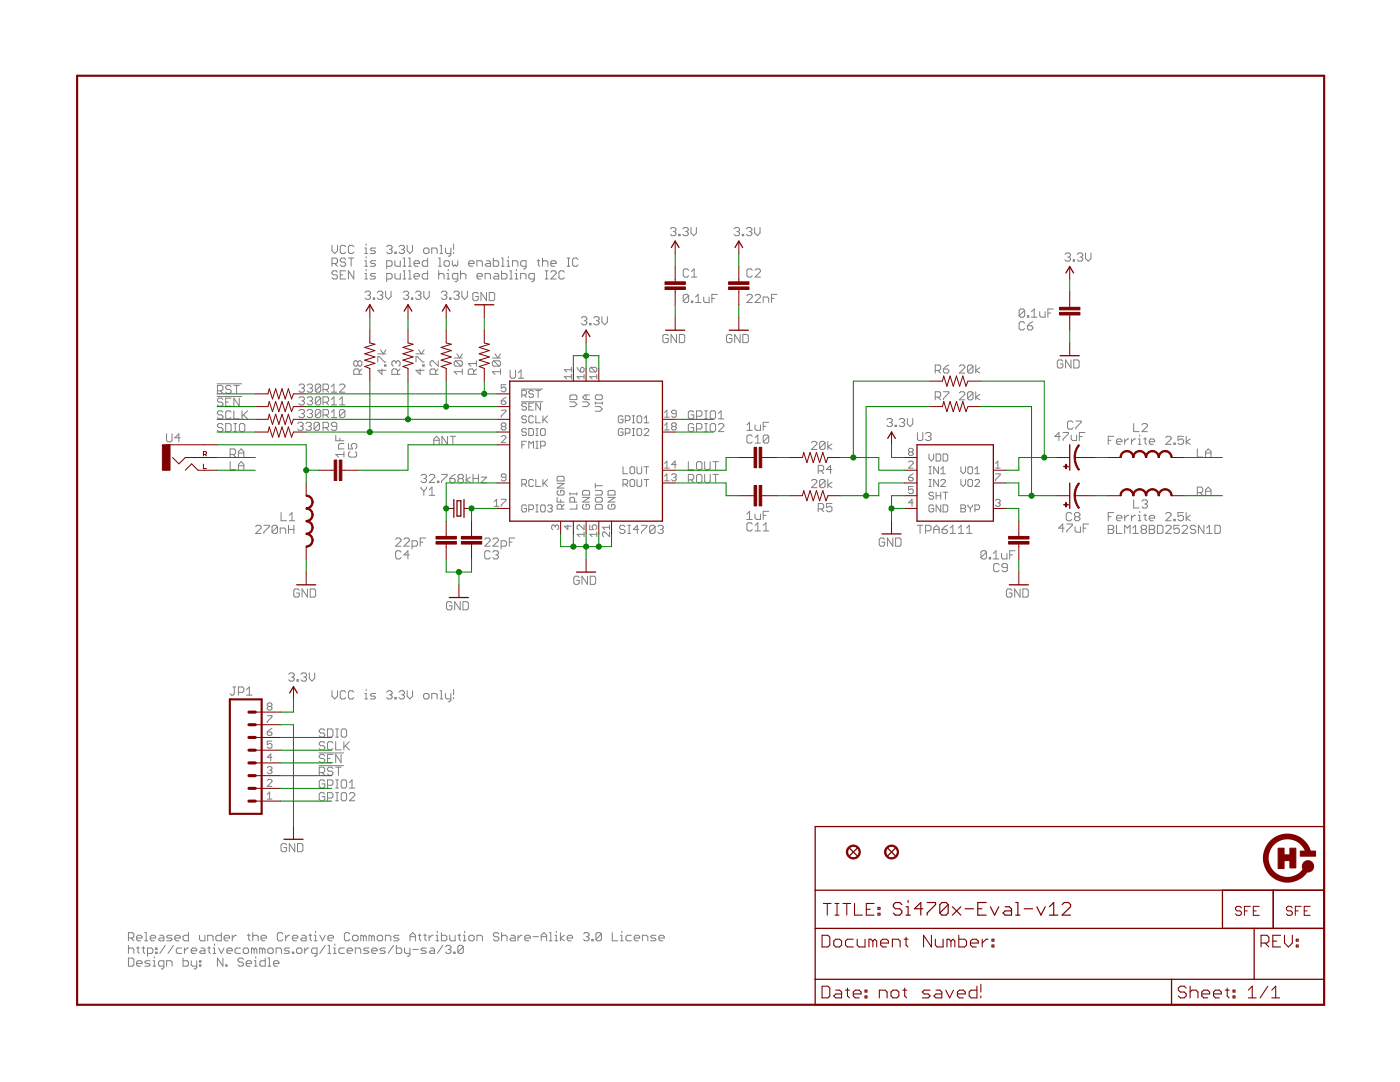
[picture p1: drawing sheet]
<svg xmlns="http://www.w3.org/2000/svg" width="279mm" height="216mm" viewBox="0 0 279 216" stroke-linecap="round" stroke-linejoin="round" font-family="sans-serif">
<g fill="none" stroke="#808080" stroke-width=".2">
<path d="M66.3 49v1l.5 .6 .6-.6v-1M66.3 52.6h.8l.3-.3v-.5l-.3-.3h-.8v1.6M66.8 52.6l.6 .5M67.4 54.3l-.3-.3h-.6l-.2 .3v.3l.2 .2h.6l.3 .3v.3l-.3 .3h-.6l-.2-.3M67.9 54.8h.5M69 49.2l-.3-.2h-.5l-.3 .2v1.1l.3 .3h.5l.3-.3M69 51.8l-.3-.3h-.5l-.3 .3v.2l.3 .3h.5l.3 .3v.3l-.3 .2h-.5l-.3-.2M69 54h-1.1v1.7h1.1M69.5 51.5h1.1M70.1 51.5v1.6M70.6 49.2l-.3-.2h-.5l-.3 .2v1.1l.3 .3h.5l.3-.3M70.6 54v1.7l-1.1-1.7v1.7"/>
<path d="M72.8 49.5h.3v1.1M72.8 52h.3v1.1M72.8 54.6h.3v1.1M72.8 55.7h.5M72.8 53.1h.5M72.8 50.6h.5M72.9 58.4l.2-.3h.6l.2 .3v.2l-.2 .3M73.1 48.7v.3M73.1 51.2v.3M73.1 53.8v.2M73.4 58.9h.3M73.7 58.9l.2 .3v.3l-.2 .2h-.6l-.2-.2"/>
<path d="M74.5 59.5h.3v.2h-.3zM75 54.6h-.8l-.3 .2 .3 .3h.5l.3 .3-.3 .3h-.8M75 52h-.8l-.3 .3 .3 .3h.5l.3 .3-.3 .2h-.8M75 49.5h-.8l-.3 .3 .3 .2h.5l.3 .3-.3 .3h-.8M75.3 58.4l.3-.3h.5l.3 .3v.2l-.3 .3M75.9 58.9h.2M76.1 58.9l.3 .3v.3l-.3 .2h-.5l-.3-.2M77 58.1v1.1l.5 .5 .5-.5v-1.1M77.2 49.2l.2-.2h.6l.3 .2v.3l-.3 .3M77.2 53.1h.8l.3-.2v-.6l-.3-.3h-.8v1.7M77.2 55.7h.8l.3-.3v-.6l-.3-.2h-.8v1.6M77.7 49.8h.3"/>
<path d="M78 49.8l.3 .2v.3l-.3 .3h-.6l-.2-.3M78.8 50.3h.3v.3h-.3zM78.8 52v.9l.3 .2h.8v-1.1M78.8 54.6v.8l.3 .3h.8v-1.1M79.6 49.2l.3-.2h.5l.3 .2v.3l-.3 .3M80.2 49.8h.2M80.4 49.8l.3 .2v.3l-.3 .3h-.5l-.3-.3M80.5 51.5h.2v1.6M80.5 54h.2v1.7M80.5 55.7h.5M80.5 53.1h.5M80.5 58.4l.3-.3h.5l.3 .3v.2l-.3 .3"/>
<path d="M81 58.9h.3M81.3 49v1l.5 .6 .5-.6v-1M81.3 58.9l.3 .3v.3l-.3 .2h-.5l-.3-.2M81.5 54h.3v1.7M81.5 55.7h.6M81.5 51.5h.3v1.6M81.5 53.1h.6M82.1 59.5h.3v.2h-.3zM82.6 55.1h1.1v-.3l-.3-.2h-.5l-.3 .2v.6l.3 .3h.5M82.6 52.6h1.1v-.3l-.3-.3h-.5l-.3 .3v.6l.3 .2h.5M82.9 58.4l.3-.3h.6l.2 .3v.2l-.2 .3M83.5 58.9h.3"/>
<path d="M83.8 58.9l.2 .3v.3l-.2 .2h-.6l-.3-.2M84.5 49.8l.3-.3h.5l.3 .3v.5l-.3 .3h-.5l-.3-.3zM84.6 58.1v1.1l.5 .5 .6-.5v-1.1M85.3 54v1.7h-.8l-.2-.3v-.6l.2-.2h.8M85.3 51.5v1.6h-.8l-.2-.2v-.6l.2-.3h.8M86.2 50.6v-1.1h.8l.2 .3v.8M87.5 54.8l.3-.2h.5l.3 .2v.9M87.5 54v1.7M87.5 51.5h.3v1.6M87.5 53.1h.6M87.8 49h.3v1.6M87.8 50.6h.5"/>
<path d="M88.1 58.4l.3-.3h.5l.3 .3v.2l-.3 .3M88.6 58.9h.3M88.9 49.5v.8l.3 .3h.8M88.9 52h.6l.2 .3v.6l-.2 .2h-.6l-.3-.2v-.6zM88.9 58.9l.3 .3v.3l-.3 .2h-.5l-.3-.2M89.2 55.7h.5M89.2 54.6h.3v1.1M89.5 53.8v.2M89.7 59.5h.3v.2h-.3zM90 49.5v1.3l-.3 .3h-.2M90.3 52v.9l.2 .2 .3-.2 .3 .2 .3-.2v-.9M90.5 48.7v1.1"/>
<path d="M90.5 50.3v.3M90.6 58.4l.2-.3h.6l.2 .3v.2l-.2 .3M91.1 58.9h.3M91.4 55.7h-.9l-.2-.3v-.6l.2-.2h.9v1.3l-.3 .3h-.3M91.4 58.9l.2 .3v.3l-.2 .2h-.6l-.2-.2M91.9 54.8l.3-.2h.5l.3 .2v.9M91.9 54v1.7M92.2 58.1v1.1l.5 .5 .6-.5v-1.1M93.5 52.6h1.1v-.3l-.2-.3h-.6l-.3 .3v.6l.3 .2h.6M95.2 55.1h1.1v-.3l-.3-.2h-.6l-.2 .2v.6l.2 .3h.6M95.2 53.1v-1.1h.8l.3 .3v.8M95.4 58.6l-.2-.2h-.6l-.2 .2v1.1l.2 .3h.6l.2-.3v-.5h-.5"/>
<path d="M96.8 55.7v-1.1h.8l.3 .2v.9M97.1 52h.5l.3 .3v.8h-.8l-.3-.2 .3-.3h.8M97.1 58.4v1.6l-1.1-1.6v1.6M97.6 58.4h.8l.3 .2v1.1l-.3 .3h-.8zM98.4 51.5v1.6h.9l.2-.2v-.6l-.2-.3h-.9M98.7 54.6h.6l.2 .2v.9h-.8l-.3-.3 .3-.3h.8M100.1 54v1.7h.8l.3-.3v-.6l-.3-.2h-.8M100.1 51.5h.3v1.6M100.1 53.1h.5M101.2 53.1h.5M101.2 52h.3v1.1M101.5 51.2v.3"/>
<path d="M101.7 54h.3v1.7M101.7 55.7h.6M102.3 53.1v-1.1h.8l.3 .3v.8M102.8 55.7h.6M102.8 54.6h.3v1.1M103.1 53.8v.2M103.9 55.7v-1.1h.8l.3 .2v.9M105 53.1h-.8l-.3-.2v-.6l.3-.3h.8v1.4l-.3 .3h-.2M106.6 55.7h-.8l-.3-.3v-.6l.3-.2h.8v1.3l-.2 .3h-.3M107.2 52h.5M107.4 51.8v1.1l.3 .2M108.3 52.3l.2-.3h.6l.2 .3v.8"/>
<path d="M108.3 51.5v1.6M108.8 54h.6M108.8 55.7h.6M109.1 54v1.7M109.9 54.3l.3-.3h.5l.3 .3v.3l-1.1 1.1h1.1M109.9 52.6h1.1v-.3l-.3-.3h-.5l-.3 .3v.6l.3 .2h.5M112.6 54.3l-.2-.3h-.6l-.3 .3v1.1l.3 .3h.6l.2-.3M113.2 51.5h.5M113.2 53.1h.5M113.5 51.5v1.6M115.4 51.8l-.3-.3h-.5l-.3 .3v1.1l.3 .2h.5l.3-.2M133.8 45.7l.3-.3h.5l.3 .3v.2l-.3 .3"/>
<path d="M134.3 46.2h.3M134.6 46.2l.3 .3v.3l-.3 .2h-.5l-.3-.2M135.4 46.8h.3v.2h-.3zM136.3 45.7l.2-.3h.6l.3 .3v.2l-.3 .3M136.8 46.2h.3M137.1 46.2l.3 .3v.3l-.3 .2h-.6l-.2-.2M137.4 53.9l-.2-.2h-.6l-.2 .2v1.1l.2 .3h.6l.2-.3M137.4 59l-.2-.3h-.6l-.2 .3v1.1M137.4 59v1.1l-.2 .3h-.6l-.2-.3M137.4 59l-1 1.1M137.9 45.4v1.1l.6 .5 .5-.5v-1.1M138 55.3h1.1"/>
<path d="M138 54.2l.5-.5v1.6M138.8 59.3l.5-.6v1.7M140.4 59.3v.8l.3 .3h.8v-1.1M142.1 59.5h.5M143.2 58.7h-1.1v1.7M146.5 45.7l.3-.3h.5l.3 .3v.2l-.3 .3M147 46.2h.3M147.3 46.2l.3 .3v.3l-.3 .2h-.5l-.3-.2M148.1 46.8h.3v.2h-.3zM149 45.7l.2-.3h.6l.3 .3v.2l-.3 .3M149.1 59l.2-.3h.6l.2 .3v.3l-1 1.1h1M149.5 46.2h.3"/>
<path d="M149.8 46.2l.3 .3v.3l-.3 .2h-.6l-.2-.2M150.1 53.9l-.2-.2h-.6l-.2 .2v1.1l.2 .3h.6l.2-.3M150.6 45.4v1.1l.6 .5 .5-.5v-1.1M150.7 53.9l.3-.2h.5l.3 .2v.3l-1.1 1.1h1.1M150.7 59l.3-.3h.5l.3 .3v.3l-1.1 1.1h1.1M154 59.5h.5M155 58.7h-1v1.7M212.5 50.8l.3-.3h.6l.2 .3v.2l-.2 .3M213.1 51.3h.3M213.4 51.3l.2 .3v.2l-.2 .3h-.6l-.3-.3M214.2 51.8h.2v.3h-.2zM215 50.8l.3-.3h.5l.3 .3v.2l-.3 .3"/>
<path d="M215.5 51.3h.3M215.8 51.3l.3 .3v.2l-.3 .3h-.5l-.3-.3M216.6 50.5v1.1l.6 .5 .5-.5v-1.1M43.3 76.6h4.9M43.3 79.1h4.9M43.4 78h.8l.3-.3v-.5l-.3-.3h-.8v1.6M43.9 78l.6 .5M44.5 79.7l-.3-.3h-.5l-.3 .3v.3l.3 .2h.5l.3 .3v.3l-.3 .2h-.5l-.3-.2M46.1 77.2l-.3-.3h-.5l-.3 .3v.2l.3 .3h.5l.3 .3v.3l-.3 .2h-.5l-.3-.2M46.1 79.4h-1.1v1.6h1.1M46.7 76.9h1.1M47.2 76.9v1.6"/>
<path d="M47.8 79.4v1.6l-1.1-1.6v1.6M59.6 76.9l.3-.3h.6l.2 .3v.3l-.2 .2M59.6 79.4l.3-.2h.6l.2 .2v.3l-.2 .3M60.2 80h.3M60.2 77.4h.3M60.5 77.4l.2 .3v.3l-.2 .3h-.6l-.3-.3M60.5 80l.2 .3v.2l-.2 .3h-.6l-.3-.3M61.3 76.9l.3-.3h.5l.3 .3v.3l-.3 .2M61.3 79.4l.3-.2h.5l.3 .2v.3l-.3 .3M61.8 80h.3M61.8 77.4h.3M62.1 77.4l.3 .3v.3l-.3 .3h-.5l-.3-.3"/>
<path d="M62.1 80l.3 .3v.2l-.3 .3h-.5l-.3-.3M64 76.9l-.3-.3h-.5l-.3 .3v1.1M64 79.4l-.3-.2h-.5l-.3 .2v1.1M64 76.9v1.1l-.3 .3h-.5l-.3-.3M64 79.4v1.1l-.3 .3h-.5l-.3-.3M64 79.4l-1.1 1.1M64 76.9l-1.1 1.1M64.5 77.7h.8l.3-.3v-.5l-.3-.3h-.8v1.7M65 77.7l.6 .6M66.1 79.7l.6-.5v1.6M66.1 77.2l.6-.6v1.7M66.1 78.3h1.1"/>
<path d="M67.8 76.9l.2-.3h.6l.2 .3v.3l-1 1.1h1M67.8 79.7l.5-.5v1.6M71.4 72.3l-.3-.3h-.2l-.3 .3v.5l.3 .3h.2l.3-.3M71.4 72.3l.3-.3h.2l.3 .3v.5l-.3 .3h-.2l-.3-.3M71.4 72.3v.5M71.7 74.7v-.8l-.3-.3h-.5l-.3 .3v.8h1.6M72.2 73.6l-.5 .6M75.4 72.2v-1h.3l1.1 1h.2M75.4 70.6h1.6M75.9 69.8l.6 .8 .5-.8M76.2 73.6v1.1l-.8-.8h1.6M76.8 72.8h.2v.3h-.2z"/>
<path d="M79 72.3l-.2-.3h-.3l-.3 .3v.5l.3 .3M79 72.3l.3-.3h.3l.2 .3v.5l-.2 .3M79 72.3v.2M79.3 74.7v-.8l-.3-.3h-.5l-.3 .3v.8h1.6M79.8 73.6l-.5 .6M83 72.2v-1h.3l1.1 1h.2M83 70.6h1.6M83.6 69.8l.5 .8 .5-.8M83.8 73.6v1.1l-.8-.8h1.6M84.4 72.8h.2v.3h-.2zM86.9 74.7v-.8l-.2-.3h-.6l-.3 .3v.8h1.7M87.5 72v1.1l-1.1-1.1h-.3l-.3 .3v.5l.3 .3"/>
<path d="M87.5 73.6l-.6 .6M90.6 71.4h1.7M90.9 72l-.3 .3v.5l.3 .3h1.1M90.9 72h1.1l.3 .3v.5l-.3 .3M90.9 72l1.1 1.1M91.2 70.6l.5 .8 .6-.8M92.3 74.2h-1.7l.6 .5M92.3 73.6v1.1M94.5 74.7v-.8l-.2-.3h-.6l-.2 .3v.8h1.6M95.1 73.6l-.6 .6M95.1 72.5h-1.6l.5 .6M95.1 72v1.1"/>
<path d="M98.3 71.4h1.6M98.5 72h1.1l.3 .3v.5l-.3 .3M98.5 72l-.2 .3v.5l.2 .3h1.1M98.5 72l1.1 1.1M98.8 70.6l.5 .8 .6-.8M99.9 74.2h-1.6l.5 .5M99.9 73.6v1.1M101 76.8h-1v.7l.7-.3 .3 .3v.4l-.3 .3h-.4l-.3-.3M101 79.3l-1 .7M101.8 73.9v1.3l.3 .3h.5l.3-.3v-1.3M103.4 75.5h1.1M103.4 74.4l.6-.5v1.6"/>
<path d="M104.1 77.6h4.2M104.1 78.8h.7l.3-.2v-.5l-.3-.2h-.7v1.4M104.6 78.8l.5 .5M106.5 78.1l-.3-.2h-.4l-.3 .2v.3l.3 .2h.4l.3 .2v.3l-.3 .2h-.4l-.3-.2M106.9 77.9h1M107.4 77.9v1.4M113.7 79l.3-.2h.9l.2 .2v.7h-1.4zM114 75.2h-1.4l.5 .4M114 73.3v.9M114 74.7v.9M114 73.8h-1.4l.5 .4M115.2 73.3l.7 .9"/>
<path d="M115.9 73.5l.2-.2h.2l.3 .2v.5l-.3 .2h-.4zM116 63.5l.3-.3h.5l.3 .3v.2l-.3 .3M116.6 75.2h-1.4l.4 .4M116.6 74.7v.9M116.6 64h.2M116.8 64l.3 .3v.2l-.3 .3h-.5l-.3-.3M117 78.8v.9M117.7 64.5h.2v.3h-.2zM117.7 78.8h-1l-.4 .5 .4 .4h1M117.9 73.3h1l.2 .2v.5l-.2 .2M117.9 73.3l-.2 .2v.5l.2 .2h1M117.9 73.3l1 .9"/>
<path d="M118.5 63.5l.3-.3h.5l.3 .3v.2l-.3 .3M118.8 79l.2-.2h1l.2 .2v.5l-.2 .2h-1l-.2-.2zM119 64h.3M119.1 75.2h-1.4l.5 .4M119.1 74.7v.9M119.3 64l.3 .3v.2l-.3 .3h-.5l-.3-.3M120.1 63.2v1.1l.6 .5 .5-.5v-1.1M133.4 67l-.3-.3h-.5l-.3 .3v1.1l.3 .3h.5l.3-.3v-.6h-.6M135 66.7v1.7l-1.1-1.7v1.7M135.6 66.7h.8l.3 .3v1.1l-.3 .3h-.8zM138 60.1h.3v.3h-.3zM138.8 60.4h1.1"/>
<path d="M146.1 67l-.3-.3h-.5l-.3 .3v1.1l.3 .3h.5l.3-.3v-.6h-.6M147.7 66.7v1.7l-1.1-1.7v1.7M148.3 66.7h.8l.3 .3v1.1l-.3 .3h-.8zM152.3 60.4v-1.1h.8l.3 .2v.9M186.6 73.9h.9l.2-.3v-.5l-.2-.3h-.9v1.6M186.6 79.2h.9l.2-.2v-.6l-.2-.2h-.9v1.6M187.2 73.9l.5 .5M187.2 79.2l.5 .6M188.3 73.6h.8l.3 .3v.3l-.3 .2h-.5l-.3-.2zM188.3 78.2h1.1v.2l-1.1 1.1v.3M189.4 72.8l-.6 .3-.5 .5M191.5 73.1l.2-.3h.6l.3 .3v.3l-1.1 1h1.1"/>
<path d="M191.5 78.4l.2-.2h.6l.3 .2v.3l-1.1 1.1h1.1M194.2 73.1v1.1l-.3 .2h-.5l-.3-.2M194.2 73.1l-.3-.3h-.5l-.3 .3v1.1M194.2 78.4l-.3-.2h-.5l-.3 .2v1.1M194.2 78.4v1.1l-.3 .3h-.5l-.3-.3M194.2 73.1l-1.1 1.1M194.2 78.4l-1.1 1.1M194.7 72.8v1.6M194.7 78.2v1.6M195.6 73.4l-.9 .5 .9 .5M195.6 78.7l-.9 .5 .9 .6M204.5 61.9l-.3-.2h-.5l-.3 .2v1.1"/>
<path d="M204.5 64.5l-.3-.3h-.5l-.3 .3v1.1l.3 .2h.5l.3-.2M204.5 61.9v1.1l-.3 .3h-.5l-.3-.3M204.5 61.9l-1.1 1.1M205 63h.3v.3h-.3zM205 65h.8l.3 .3v.3l-.3 .2h-.5l-.3-.2zM205.8 63.3h1.1M205.8 62.2l.6-.5v1.6M206.1 64.2l-.5 .3-.6 .5M207.5 62.2v.8l.3 .3h.8v-1.1M209.1 62.5h.6M210.2 61.7h-1.1v1.6M212.1 72.1l-.3-.3h-.5l-.3 .3v1.1l.3 .2h.5l.3-.2v-.6h-.5"/>
<path d="M213.7 71.8v1.6l-1-1.6v1.6M214.3 71.8h.8l.3 .3v1.1l-.3 .2h-.8zM33.2 86.6v1.3l.3 .3h.6l.2-.3v-1.3M36 87.4h-1.1l.8-.8v1.6M44.5 82.2l-.3-.2h-.5l-.3 .2v.3l.3 .3h.5l.3 .3v.2l-.3 .3h-.5l-.3-.3M44.5 84.8l-.3-.3h-.5l-.3 .3v.2l.3 .3h.5l.3 .3v.3l-.3 .2h-.5l-.3-.2M45 84.5h.8l.3 .3v1.1l-.3 .2h-.8zM45 80.2h.6M45.9 90.7h.9l.2-.3v-.5l-.2-.3h-.9v1.6M45.9 92.1v1.6h1.1M46.1 82.2l-.3-.2h-.5l-.3 .2v1.1l.3 .3h.5l.3-.3M46.5 90.7l.5 .5"/>
<path d="M46.7 86.1h.5M46.7 84.5h.5M46.7 82v1.6h1.1M46.9 84.5v1.6M47.6 91.2v-1.1l.5-.5 .6 .5v1.1M47.6 93.7v-1l.5-.6 .6 .6v1M47.6 90.4h1.1M47.6 92.9h1.1M47.8 84.8l.2-.3h.6l.3 .3v1.1l-.3 .2h-.6l-.2-.2zM48.3 82v1.6M48.6 82.8l.8 .8M49.4 82l-1.1 1.1"/>
<path d="M59.4 84.5l.3-.2h.5l.3 .2v.3l-.3 .3M59.6 82l.3-.3h.6l.2 .3v.3l-.2 .2M59.9 85.1h.3M60.2 82.5h.3M60.2 85.1l.3 .2v.3l-.3 .3h-.5l-.3-.3M60.5 82.5l.2 .3v.3l-.2 .2h-.6l-.3-.2M61 84.5l.3-.2h.5l.3 .2v.3l-.3 .3M61.3 82l.3-.3h.5l.3 .3v.3l-.3 .2M61.6 85.1h.2M61.8 82.5h.3M61.8 85.1l.3 .2v.3l-.3 .3h-.5l-.3-.3M62.1 82.5l.3 .3v.3l-.3 .2h-.5l-.3-.2"/>
<path d="M63.8 84.5v1.1l-.3 .3h-.6l-.2-.3M63.8 84.5l-.3-.2h-.6l-.2 .2v1.1M63.8 84.5l-1.1 1.1M64 82l-.3-.3h-.5l-.3 .3v1.1M64 82v1.1l-.3 .2h-.5l-.3-.2M64 82l-1.1 1.1M64.5 85.3h.8l.3-.2v-.6l-.3-.2h-.8v1.6M64.5 80.3h.8l.3-.3v-.6l-.3-.2h-.8v1.6M64.5 82.8h.8l.3-.3v-.5l-.3-.3h-.8v1.6M65 85.3l.6 .6M65 82.8l.6 .5M65 80.3l.6 .5"/>
<path d="M66.1 83.3h1.1M66.1 80.8h1.1M66.1 82.3l.6-.6v1.6M67 86.8v1.1h1.6M67.2 85.1h-.8l-.3-.3v-.3l.3-.2h.5l.3 .2v1.1l-.3 .3h-.5l-.3-.3M67.8 80.8h1M67.8 87.4v.5M68.6 90.7h-1.6l.6 .5M68.6 90.1v1.1M68.6 88.5h-.8l-.2 .3v.8h1M68.8 82l-.2-.3h-.6l-.2 .3v1.1M68.8 82v1.1l-.2 .2h-.6l-.2-.2"/>
<path d="M68.8 82l-1 1.1M69.6 88.5v1.1h.8l-.3-.6v-.2l.3-.3h.5l.3 .3v.5l-.3 .3M69.8 90.1l-.2 .3v.6l.2 .2h1.1l.3-.2v-.6l-.3-.3M84 94.9l.3-.2h.6l.2 .2v.3l-.2 .3M84 97.2v.3l.6 .5M84.6 95.5h.3M84.6 98v.8M84.9 95.5l.2 .3v.2l-.2 .3h-.6l-.3-.3M85.1 97.2v.3l-.5 .5M85.7 94.9l.2-.2h.6l.3 .2v.3l-1.1 1.1h1.1M85.7 97.7l.5-.5v1.6M85.7 98.8h1.1"/>
<path d="M86.6 87.9h1.1M86.6 88.7v-1.1l.5-.5 .6 .5v1.1M87.3 96h.3v.3h-.3zM88.1 94.7h1.1v.2l-1.1 1.1v.3M89.3 87.1v1.6l-1.1-1.6v1.6M89.8 95.5h.8l.2 .3v.2l-.2 .3h-.6l-.2-.3zM89.9 87.1h1M90.4 87.1v1.6M90.8 94.7l-.5 .2-.5 .6M91.7 95.5l-.3-.3v-.3l.3-.2h.5l.3 .2v.3l-.3 .3M91.7 95.5h.5M91.7 95.5l-.3 .3v.2l.3 .3h.5l.3-.3v-.2l-.3-.3"/>
<path d="M93 94.7v1.6M93.9 95.2l-.9 .6 .9 .5M94.4 95.5h1.1M94.4 94.7v1.6M95.5 94.7v1.6M96 95.2h1.1l-1.1 1.1h1.1M100 80h.7l.3 .2v.3l-.3 .2h-.4l-.3-.2zM100 81.9h1v.2l-1 .9v.2M100 99.6h1v.3l-1 .9v.2M100 87.2l.3-.3h.4l.3 .3v.2l-1 .9h1M100.3 85.1l-.3 .2v.3l.3 .2h.4l.3-.2v-.3l-.3-.2M100.3 85.1l-.3-.2v-.3l.3-.2h.4l.3 .2v.3l-.3 .2"/>
<path d="M100.3 85.1h.4M101 95.2h-.7l-.3-.2v-.2l.3-.2h.4l.3 .2v.9l-.3 .2h-.4l-.3-.2M104.1 80.2h4.2M104.1 96.6h.7l.3-.2v-.5l-.3-.2h-.7v1.4M104.1 88.8h.5M104.6 96.6l.5 .5M105.1 85.7l-.3-.2h-.4l-.3 .2v.3l.3 .2h.4l.3 .2v.3l-.3 .2h-.4l-.3-.2M105.1 83.2l-.3-.2h-.4l-.3 .2v.2l.3 .3h.4l.3 .2v.2l-.3 .3h-.4l-.3-.3M105.1 88.1h-1v1.4M105.1 80.7l-.3-.3h-.4l-.3 .3v.2l.3 .2h.4l.3 .3v.2l-.3 .2h-.4l-.3-.2M105.5 85.5h.7l.3 .2v1l-.3 .2h-.7zM105.5 89.5v-1.4l.5 .4 .5-.4v1.4"/>
<path d="M105.5 81.1h.5M106.5 80.4h-1v1.4h1M106.5 83.2l-.3-.2h-.4l-.3 .2v.9l.3 .3h.4l.3-.3M106.5 95.9l-.3-.2h-.4l-.3 .2v.9l.3 .3h.4l.3-.3M106.9 88.1h.5M106.9 89.5h.5M106.9 86.9h.5M106.9 83v1.4h1M106.9 95.7v1.4h1M106.9 85.5h.5M107.2 85.5v1.4M107.2 88.1v1.4"/>
<path d="M107.9 80.4v1.4l-1-1.4v1.4M107.9 89h.7l.2-.2v-.5l-.2-.2h-.7v1.4M108.1 85.5h.5l.2 .2v1l-.2 .2h-.5l-.2-.2v-1zM108.4 83v1.4M108.4 95.7v1.4M108.6 96.4l.7 .7M108.6 83.7l.7 .7M109.3 83l-.9 .9M109.3 95.7l-.9 .9M111.2 95.3l.2-.3h1l.2 .3v.7h-1.4zM111.2 99.3v.9h1.4M111.2 96.5h1.4l-1.4 .9h1.4"/>
<path d="M111.4 97.9l-.2 .2v.5l.2 .2h1l.2-.2v-.5l-.2-.2h-.5v.4M111.9 99.7v.5M113.7 98.3v.5M113.7 98.6h1.4M113.7 80.2h1l.4 .5-.4 .4h-1M115.1 98.3v.5M116.3 98.1l.2-.2h.9l.3 .2v.7h-1.4zM116.3 99.3h1.4l-1.4 .9h1.4M116.3 80.2h.9l.5 .5-.5 .4h-.9M118.8 99.5l.2-.2h1l.2 .2v.4l-.2 .3h-1l-.2-.3zM118.8 97.9h1.2l.2 .2v.5l-.2 .2h-1.2M118.8 80.4h1.4"/>
<path d="M118.8 81.1h.9l.5 .5-.5 .5h-.9M118.8 80.2v.5M118.8 96.5v.9M118.8 96.9h1.4M120.2 80.2v.5M121.3 99.3h1.4l-1.4 .9h1.4M121.6 97.9h.9l.2 .2v.7h-1.4v-.7zM124.3 96.6h.7l.3-.2v-.5l-.3-.2h-.7v1.4M124.3 85.7l-.2-.2h-.5l-.2 .2v1l.2 .2h.5l.2-.2v-.5h-.4M124.3 83.2l-.2-.2h-.5l-.2 .2v.9l.2 .3h.5l.2-.3v-.4h-.4M124.3 93.1v1.4h1M124.8 83.9h.7l.2-.2v-.5l-.2-.2h-.7v1.4"/>
<path d="M124.8 86.4h.7l.2-.2v-.5l-.2-.2h-.7v1.4M124.8 96.6l.5 .5M125.7 93.4l.3-.3h.4l.3 .3v.9l-.3 .2h-.4l-.3-.2zM126 95.7h.4l.3 .2v.9l-.3 .3h-.4l-.3-.3v-.9zM126.2 86.9h.5M126.2 83h.5M126.2 84.4h.5M126.2 85.5h.5M126.4 83v1.4M126.4 85.5v1.4M127.1 85.7l.3-.2h.4l.3 .2v1l-.3 .2h-.4l-.3-.2zM127.1 95.7v1.1l.3 .3h.4l.3-.3v-1.1"/>
<path d="M127.1 93.1v1.2l.3 .2h.4l.3-.2v-1.2M127.4 83h.4l.3 .2v.9l-.3 .3h-.4l-.3-.3v-.9zM128.5 95.7h1M128.5 85.7l.3-.2h.4l.3 .2v.3l-1 .9h1M128.5 84.4h1M128.5 83.4l.5-.4v1.4M128.5 93.1h1M129 93.1v1.4M129 95.7v1.4M132.6 84.9l.5-.5v1.4M132.6 85.8h1M132.6 95.9h1"/>
<path d="M132.6 95l.5-.4v1.3M132.6 82.3l.5-.4v1.3M132.6 92.5l.5-.5v1.4M132.6 93.4h1M132.6 83.2h1M134 94.8l.3-.2h.4l.3 .2v.2l-.3 .2M134.3 85.1h.4M134.3 85.1l-.3-.2v-.3l.3-.2h.4l.3 .2v.3l-.3 .2M134.3 85.1l-.3 .2v.3l.3 .2h.4l.3-.2v-.3l-.3-.2M134.5 95.2h.2M134.7 95.2l.3 .3v.2l-.3 .2h-.4l-.3-.2M135 82.5h-.7l-.3-.2v-.2l.3-.2h.4l.3 .2v.9l-.3 .2h-.4l-.3-.2"/>
<path d="M135 92.7h-1l.7-.7v1.4M137.4 95.8h.8l.3-.3v-.6l-.3-.2h-.8v1.6M137.4 92.1v1.6h1.1M137.9 95.8l.6 .5M138.5 82.2l-.3-.2h-.6l-.2 .2v1.1l.2 .3h.6l.3-.3v-.5h-.6M138.5 84.8l-.3-.3h-.6l-.2 .3v1.1l.2 .2h.6l.3-.2v-.6h-.6M139 83.1h.8l.3-.3v-.6l-.3-.2h-.8v1.6M139 85.6h.8l.3-.3v-.5l-.3-.3h-.8v1.6M139.3 94.7h.5l.3 .2v1.1l-.3 .3h-.5l-.3-.3v-1.1zM139.3 92.1h.5l.3 .3v1.1l-.3 .2h-.5l-.3-.2v-1.1zM140.6 94.7v1.3l.3 .3h.6l.2-.3v-1.3M140.6 86.1h.6"/>
<path d="M140.6 84.5h.6M140.6 92.1v1.4l.3 .2h.6l.2-.2v-1.4M140.6 82h.6M140.6 83.6h.6M140.9 82v1.6M140.9 84.5v1.6M141.7 84.8l.3-.3h.5l.3 .3v1.1l-.3 .2h-.5l-.3-.2zM141.7 82.2l.3-.2h.5l.3 .2v1.1l-.3 .3h-.5l-.3-.3zM142.3 94.7h1.1M142.3 92.1h1.1M142.8 92.1v1.6M142.8 94.7v1.6"/>
<path d="M143.4 84.8l.2-.3h.6l.3 .3v.2l-1.1 1.1h1.1M143.4 83.6h1.1M143.4 82.5l.5-.5v1.6M149.1 84.8l.5-.5v1.6M149.1 85.9h1M150.1 87.1l-.2-.3h-.6l-.2 .3v1.1l.2 .2h.6l.2-.2M150.7 84.8v.8l.3 .3h.8v-1.1M150.7 88.4h1.1M150.7 87.3l.5-.5v1.6M152.3 85.1h.6M153.4 84.3h-1.1v1.6M153.4 87.1l-.3-.3h-.5l-.3 .3v1.1"/>
<path d="M153.4 87.1v1.1l-.3 .2h-.5l-.3-.2M153.4 87.1l-1.1 1.1M161.9 88.3l.3-.2h.6l.2 .2v.3l-1.1 1.1h1.1M161.9 95.9l.3-.2h.6l.2 .2v.3l-1.1 1.1h1.1M163.3 93.9h.8l.3-.2v-.6l-.3-.2h-.8v1.6M163.9 93.9l.5 .6M164.7 88.3v1.1l-.3 .3h-.5l-.3-.3M164.7 88.3l-.3-.2h-.5l-.3 .2v1.1M164.7 95.9l-.3-.2h-.5l-.3 .2v1.1M164.7 95.9v1.1l-.3 .3h-.5l-.3-.3M164.7 88.3l-1.1 1.1M164.7 95.9l-1.1 1.1"/>
<path d="M165.2 88.1v1.6M165.2 95.7v1.6M166 88.6l-.8 .6 .8 .5M166 96.2l-.8 .6 .8 .5M166 93.7h-1.1l.9-.8v1.6M177 83.8l.2-.3h.6l.3 .3v.2l-.3 .3M177.5 84.3h.3M177.8 84.3l.3 .3v.3l-.3 .2h-.6l-.2-.2M178.6 84.9h.3v.2h-.3zM179.5 83.8l.2-.3h.6l.2 .3v.2l-.2 .3M180 84.3h.3M180.3 84.3l.2 .3v.3l-.2 .2h-.6l-.2-.2"/>
<path d="M181.1 83.5v1.1l.5 .5 .6-.5v-1.1M181.3 95.2h.7l.2 .3v.2l-.2 .2h-.5l-.2-.2zM181.3 92.2l.2-.2h.5l.2 .2v.3l-.9 .9h.9M181.5 90.2l-.2 .2v.2l.2 .3h.5l.2-.3v-.2l-.2-.2M181.5 90.2l-.2-.3v-.2l.2-.2h.5l.2 .2v.2l-.2 .3M181.5 90.2h.5M182.2 97.1h-.9v.7l.7-.2 .2 .2v.5l-.2 .2h-.5l-.2-.2M182.2 94.6l-.9 .6M183.1 86.3v1.4l.2 .2h.6l.3-.2v-1.4M184.7 86.6l.3-.3h.5l.3 .3v.2l-.3 .3M185.3 87.1h.2M185.4 90.6v.9l.5 .5 .4-.5v-.9"/>
<path d="M185.4 95.7h.5M185.4 97.1h.5M185.4 94.5h.5M185.4 93.1h.5M185.5 87.1l.3 .3v.3l-.3 .2h-.5l-.3-.2M185.6 93.1v1.4M185.6 95.7v1.4M186.3 98.4l-.2-.2h-.5l-.2 .2v.3l.2 .2h.5l.2 .2v.3l-.2 .2h-.5l-.2-.2M186.8 90.6h.7l.2 .2v1l-.2 .2h-.7zM186.8 98.2v1.4M186.8 98.9h.9M187.3 93.1v1.4l-.9-1.4v1.4"/>
<path d="M187.3 95.7v1.4l-.9-1.4v1.4M187.7 95.9l.3-.2h.4l.3 .2v.2l-1 1h1M187.7 94.5h1M187.7 93.6l.5-.5v1.4M187.7 98.2v1.4M188.2 90.6h.7l.2 .2v1l-.2 .2h-.7zM188.2 98.2h.9M188.7 98.2v1.4M191.8 93.1v1l.4 .4 .5-.4v-1M191.8 95.7v.9l.4 .5 .5-.5v-.9M193.4 95.7h.5l.2 .2v.9l-.2 .3h-.5l-.2-.3v-.9zM193.4 93.1h.5l.2 .3v.9l-.2 .2h-.5l-.2-.2v-.9z"/>
<path d="M194.6 95.9l.2-.2h.5l.2 .2v.2l-.9 1h.9M194.6 94.5h.9M194.6 93.6l.4-.5v1.4M198.7 94.6h.9v.2l-.9 .9v.2M198.7 93.4h.9M198.7 99.9l.2-.3h.5l.2 .3v.2l-.2 .2M198.7 92.5l.4-.5v1.4M211.6 87.1h-1.1l.8-.8v1.6M212.2 86.3h1v.3l-1 1.1v.2M213.8 86.8v.9l.3 .2h.8v-1.1M214.1 84.3l-.2-.3h-.6l-.3 .3v1.1l.3 .2h.6l.2-.2M214.7 84h1.1v.3l-1.1 1.1v.2"/>
<path d="M215.4 87.1h.6M216.5 86.3h-1.1v1.6M221.2 87.9h.5M222.3 87.1h-1.1v1.6M222.8 88.1h1.1v-.2l-.3-.3h-.5l-.3 .3v.5l.3 .3h.5M224.5 87.6v1.1M225.3 87.6h-.3l-.5 .5M225.8 87.6v1.1M226.3 84.5v1.6h1M226.3 99.7v1.7h1M226.6 87.6h-.2l-.6 .5M227.2 88.7h.5"/>
<path d="M227.2 87.6h.3v1.1M227.5 86.8v.3M227.9 84.8l.3-.3h.5l.3 .3v.2l-1.1 1.1h1.1M228.3 87.6h.5M228.5 87.3v1.1l.3 .3M229.4 88.1h1v-.2l-.2-.3h-.6l-.2 .3v.5l.2 .3h.6M232.6 87.3l.3-.2h.5l.3 .2v.3l-1.1 1.1h1.1M234.3 88.4h.2v.3h-.2zM236.2 87.1h-1.1v.8l.5-.3h.3l.3 .3v.5l-.3 .3h-.5l-.3-.3M236.7 87.1v1.6M237.5 87.6l-.8 .5 .8 .6M239 89.6v1.6h1"/>
<path d="M239 98.3h.8l.2-.3v-.5l-.2-.3h-.8v1.6M239.5 98.3l.5 .5M240.6 91.2v-1.1l.5-.5 .6 .5v1.1M240.6 98.8v-1.1l.5-.5 .6 .5v1.1M240.6 90.4h1.1M240.6 98h1.1M51 105.1l.3-.3h.5l.3 .3v.3l-1.1 1h1.1M52.7 104.8h1v.3l-1 1.1v.2M55.4 105.1l-.3-.3h-.5l-.3 .3v1.1M55.4 105.1v1.1l-.3 .2h-.5l-.3-.2M55.4 105.1l-1.1 1.1M55.9 106.4v-1h.8l.3 .2v.8"/>
<path d="M56.1 102.3v1.6h1.1M57.6 105.6h1.1M57.6 104.8v1.6M57.7 103.9h1.1M57.7 102.8l.6-.5v1.6M58.7 104.8v1.6M59.7 117.8l-.2-.3h-.6l-.3 .3v1.1l.3 .2h.6l.2-.2v-.6h-.5M61.4 117.5v1.6l-1.1-1.6v1.6M61.9 117.5h.8l.3 .3v1.1l-.3 .2h-.8zM79 107.6l.2-.2h.6l.2 .2v.3l-1 1.1h1M80 110.2l-.2-.3h-.6l-.2 .3v1.1l.2 .2h.6l.2-.2M80.6 107.6l.3-.2h.5l.3 .2v.3l-1.1 1.1h1.1"/>
<path d="M81.7 110.7h-1.1l.8-.8v1.6M82.2 109h.8l.3-.3v-.5l-.3-.3h-.8v1.6M83.9 108.2h.5M84.9 107.4h-1v1.6M96.7 107.6l.3-.2h.6l.2 .2v.3l-1.1 1.1h1.1M97.8 110.2l-.2-.3h-.6l-.3 .3v1.1l.3 .2h.6l.2-.2M98.4 107.6l.2-.2h.6l.3 .2v.3l-1.1 1.1h1.1M98.4 110.2l.2-.3h.6l.3 .3v.2l-.3 .3M98.6 100.1l.5-.5v1.4M98.6 101h1M98.9 110.7h.3M99.2 110.7l.3 .3v.3l-.3 .2h-.6l-.2-.2"/>
<path d="M100 109h.8l.3-.3v-.5l-.3-.3h-.8v1.6M101.6 108.2h.6M102.7 107.4h-1.1v1.6M105.1 101l-.3-.2h-.4l-.3 .2v.9l.3 .3h.4l.3-.3v-.4h-.5M105.5 101.7h.7l.3-.2v-.5l-.3-.2h-.7v1.4M106.9 100.8h.5M106.9 102.2h.5M107.2 100.8v1.4M108.1 100.8h.5l.2 .2v.9l-.2 .3h-.5l-.2-.3v-.9zM109.3 101l.2-.2h.5l.2 .2v.2l-.2 .3M109.7 101.5h.3M110 101.5l.2 .2v.2l-.2 .3h-.5l-.2-.3"/>
<path d="M110.8 105l-.2-.2h-.3l-.2 .2v.5l.2 .2M110.8 105l.2-.2h.3l.2 .2v.5l-.2 .2M110.8 105v.2M112.1 101.6v-.7l-.2-.3h-.5l-.2 .3v.7h1.4M112.6 100.6l-.5 .5M113.3 104.8v.9l-.7-.7h1.4M114.7 100.2v-.7l-.3-.2h-.4l-.3 .2v.7h1.4M115.1 100.6v1h-1.4M115.6 115.3l-.3-.3h-.5l-.3 .3v1l.3 .3h.5l.3-.3v-.5h-.5M116.5 100.6l-.2 .3v.4l.2 .3h.9l.3-.3v-.4l-.3-.3h-.4v.5M116.6 104.8v.9l-1-.9h-.2l-.2 .2v.5l.2 .2M116.6 106.6h-1.4l.4 .5"/>
<path d="M116.6 106.2v.9M117.2 115v1.6l-1.1-1.6v1.6M117.7 104.8v.9h.7l-.2-.5v-.2l.2-.2h.5l.2 .2v.5l-.2 .2M117.8 115h.8l.3 .3v1l-.3 .3h-.8zM118.8 100.9l.2-.3h1l.2 .3v.7h-1.4zM119.1 106.2v.9M119.1 106.6h-1.4l.5 .5M121.6 100.6l-.3 .3v.4l.3 .3h.9l.2-.3v-.4l-.2-.3h-.5v.5M121.6 106.2v.9l-.9-.9h-.2l-.3 .2v.4l.3 .3M121.6 104.8v.9M121.6 105.2h-1.4l.5 .5M124.7 105.1l-.2-.3h-.6l-.2 .3v.3l.2 .2h.6l.2 .3v.3l-.2 .2h-.6l-.2-.2"/>
<path d="M125.3 104.8h.5M125.3 106.4h.5M125.6 104.8v1.6M127.5 105.6h-1.1l.8-.8v1.6M128 104.8h1.1v.3l-1.1 1.1v.2M130.7 105.1l-.2-.3h-.6l-.3 .3v1.1M130.7 105.1v1.1l-.2 .2h-.6l-.3-.2M130.7 105.1l-1.1 1.1M131.3 105.1l.3-.3h.5l.3 .3v.3l-.3 .2M131.8 105.6h.3M132.1 105.6l.3 .3v.3l-.3 .2h-.5l-.3-.2M149.1 102.6l.5-.6v1.7"/>
<path d="M149.1 103.7h1M150.1 104.6l-.2-.3h-.6l-.2 .3v1.1l.2 .2h.6l.2-.2M150.7 102.6v.8l.3 .3h.8v-1.1M150.7 105.9h1.1M150.7 104.9l.5-.6v1.6M152.3 105.9h1.1M152.3 102.8h.6M152.3 104.9l.6-.6v1.6M153.4 102h-1.1v1.7M163.3 101.6h.8l.3-.3v-.5l-.3-.3h-.8v1.6M163.9 101.6l.5 .5M166 100.5h-1.1v.8l.6-.3h.3l.2 .3v.5l-.2 .3h-.6l-.3-.3"/>
<path d="M176.6 107.6l-.3-.2h-.6l-.2 .2v1.1l.2 .3h.6l.3-.3v-.5h-.6M178.2 107.4v1.6l-1.1-1.6v1.6M178.7 107.4h.9l.2 .2v1.1l-.2 .3h-.9zM182.2 100.3h-.9l.7-.7v1.4M183.1 104.8h1.1M183.6 104.8v1.6M184.7 105.9h.8l.3-.3v-.5l-.3-.3h-.8v1.6M186.3 101l-.2-.2h-.5l-.2 .2v.9l.2 .3h.5l.2-.3v-.4h-.4M186.4 105.6h1M186.4 106.4v-1l.5-.6 .5 .6v1M187.7 100.8v1.4l-.9-1.4v1.4M188 105.6h.8l.3 .3v.3l-.3 .2h-.5l-.3-.2z"/>
<path d="M188.2 100.8h.7l.2 .2v.9l-.2 .3h-.7zM189.1 104.8l-.6 .3-.5 .5M189.6 106.4h1.1M189.6 105.4l.6-.6v1.6M191.3 106.4h1M191.3 105.4l.5-.6v1.6M191.8 100.8h.7l.2 .2v.2l-.2 .3 .2 .2v.2l-.2 .3h-.7zM191.8 101.5h.7M192.9 106.4h1.1M192.9 105.4l.5-.6v1.6M193.2 100.8v.2l.4 .5M193.6 101.5v.7"/>
<path d="M194.1 100.8v.2l-.5 .5M194.6 101.7h.7l.2-.2v-.5l-.2-.2h-.7v1.4M196.9 110.2l-.3-.3h-.6l-.2 .3v1.1M196.9 110.2v1.1l-.3 .2h-.6l-.2-.2M196.9 110.2l-1.1 1.1M197.4 111.3h.3v.2h-.3zM198.2 111.5h1.1M198.2 110.4l.6-.5v1.6M199.1 100.3h.3M199.4 100.3l.2 .3v.2l-.2 .2h-.5l-.2-.2M199.4 112.7l-.3-.3h-.5l-.3 .3v1.1l.3 .3h.5l.3-.3M199.9 110.4v.9l.3 .2h.8v-1.1"/>
<path d="M201 113.3h-.8l-.2-.3v-.3l.2-.3h.6l.2 .3v1.1l-.2 .3h-.6l-.2-.3M201.5 110.7h.6M202 117.8l-.3-.3h-.6l-.2 .3v1.1l.2 .2h.6l.3-.2v-.6h-.6M202.6 109.9h-1.1v1.6M203.6 117.5v1.6l-1.1-1.6v1.6M204.1 117.5h.9l.2 .3v1.1l-.2 .2h-.9zM212.4 105.4h-1.1l.8-.8v1.6M212.9 104.6h1.1v.2l-1.1 1.1v.3M213.9 102.6l-.3-.3h-.5l-.3 .3v1l.3 .3h.5l.3-.3M214.5 105.1v.8l.3 .3h.8v-1.1M214.7 103.1l-.3-.3v-.2l.3-.3h.5l.3 .3v.2l-.3 .3M214.7 103.1h.5"/>
<path d="M214.7 103.1l-.3 .3v.2l.3 .3h.5l.3-.3v-.2l-.3-.3M216.2 105.4h.5M217.3 104.6h-1.1v1.6M221.2 104.8h.8l.3 .3v.3l-.3 .2 .3 .3v.3l-.3 .2h-.8zM221.2 105.6h.8M221.2 103.1h.5M222.3 102.3h-1.1v1.6M222.8 104.8v1.6h1.1M222.8 103.4h1.1v-.3l-.3-.3h-.5l-.3 .3v.5l.3 .3h.5M224.5 102.8v1.1M224.5 106.4v-1.6l.5 .6 .5-.6v1.6M225.3 102.8h-.3l-.5 .6"/>
<path d="M225.8 102.8v1.1M226.1 106.4h1.1M226.1 105.4l.5-.6v1.6M226.6 102.8h-.2l-.6 .6M227.2 102.8h.3v1.1M227.2 103.9h.5M227.5 102v.3M227.9 100l.3-.3h.5l.3 .3v.3l-.3 .3M228 105.6l-.3-.2v-.3l.3-.3h.5l.3 .3v.3l-.3 .2M228 105.6l-.3 .3v.3l.3 .2h.5l.3-.2v-.3l-.3-.3M228 105.6h.5M228.3 102.8h.5"/>
<path d="M228.4 100.6h.3M228.5 102.6v1l.3 .3M228.7 100.6l.3 .2v.3l-.3 .3h-.5l-.3-.3M229.4 104.8h.8l.2 .3v.3l-.2 .2 .2 .3v.3l-.2 .2h-.8zM229.4 105.6h.8M229.4 103.4h1v-.3l-.2-.3h-.6l-.2 .3v.5l.2 .3h.6M231 104.8h.8l.3 .3v1.1l-.3 .2h-.8zM232.6 105.1l.3-.3h.5l.3 .3v.3l-1.1 1h1.1M232.6 102.6l.3-.3h.5l.3 .3v.2l-1.1 1.1h1.1M234.3 103.6h.2v.3h-.2zM235.4 104.8h-1.1v.8l.5-.2h.3l.3 .2v.6l-.3 .2h-.6l-.2-.2M235.9 105.1l.3-.3h.5l.3 .3v.3l-1.1 1h1.1"/>
<path d="M236.2 102.3h-1.1v.8l.5-.3h.3l.3 .3v.5l-.3 .3h-.5l-.3-.3M236.7 102.3v1.6M237.5 102.8l-.8 .6 .8 .5M238.6 105.1l-.2-.3h-.6l-.2 .3v.3l.2 .2h.6l.2 .3v.3l-.2 .2h-.6l-.2-.2M240.3 104.8v1.6l-1.1-1.6v1.6M240.8 106.4h1.1M240.8 105.4l.6-.6v1.6M242.5 104.8h.8l.2 .3v1.1l-.2 .2h-.8zM46.5 137.1h.5M46.8 137.1v1.3l-.3 .3h-.3l-.3-.3M47.6 138.2h.8l.3-.3v-.5l-.3-.3h-.8v1.6M49.2 137.6l.6-.5v1.6"/>
<path d="M49.2 138.7h1.1M57.6 134.6l.3-.3h.5l.3 .3v.2l-.3 .3M58.2 135.1h.2M58.4 135.1l.3 .3v.2l-.3 .3h-.5l-.3-.3M59.3 135.6h.2v.3h-.2zM60.1 134.6l.2-.3h.6l.3 .3v.2l-.3 .3M60.6 135.1h.3M60.9 135.1l.3 .3v.2l-.3 .3h-.6l-.2-.3M61.7 134.3v1.1l.6 .5 .5-.5v-1.1M66.3 137.8v1.1l.5 .6 .6-.6v-1.1M69 138.1l-.3-.3h-.5l-.3 .3v1.1l.3 .3h.5l.3-.3M70.6 138.1l-.3-.3h-.5l-.3 .3v1.1l.3 .3h.5l.3-.3"/>
<path d="M72.8 139.5h.5M72.8 138.4h.3v1.1M73.1 137.6v.2M75 138.4h-.8l-.3 .2 .3 .3h.5l.3 .3-.3 .3h-.8M77.2 138.1l.2-.3h.6l.3 .3v.3l-.3 .2M77.7 138.6h.3M78 138.6l.3 .3v.3l-.3 .3h-.6l-.2-.3M78.8 139.2h.3v.3h-.3zM79.6 138.1l.3-.3h.5l.3 .3v.3l-.3 .2M80.2 138.6h.2M80.4 138.6l.3 .3v.3l-.3 .3h-.5l-.3-.3M81.3 137.8v1.1l.5 .6 .5-.6v-1.1"/>
<path d="M84.5 138.6l.3-.2h.5l.3 .2v.6l-.3 .3h-.5l-.3-.3zM86.2 139.5v-1.1h.8l.2 .2v.9M87.8 137.8h.3v1.7M87.8 139.5h.5M88.9 138.4v.8l.3 .3h.8M90 138.4v1.3l-.3 .3h-.2M90.2 120.3l-.3-.2h-.5l-.3 .2v1.1l.3 .3h.5l.3-.3v-.5h-.5M90.5 137.6v1M90.5 139.2v.3M91.8 120.1v1.6l-1.1-1.6v1.6M92.4 120.1h.8l.3 .2v1.1l-.3 .3h-.8zM53.3 153.2l.3-.2h.4l.3 .2v.2l-.3 .3"/>
<path d="M53.3 158.5l.5-.4v1.3M53.3 142.8h1v.2l-1 1v.2M53.3 146h.7l.3 .3v.2l-.3 .2h-.4l-.3-.2zM53.3 155.7l.3-.2h.4l.3 .2v.3l-1 .9h1M53.3 159.4h1M53.6 141l-.3-.3v-.2l.3-.2h.4l.3 .2v.2l-.3 .3M53.6 141l-.3 .2v.2l.3 .3h.4l.3-.3v-.2l-.3-.2M53.6 141h.4M53.8 153.7h.2M54 153.7l.3 .2v.2l-.3 .3h-.4l-.3-.3M54.3 147.9h-1v.7l.7-.2 .3 .2v.5l-.3 .2h-.4l-.3-.2M54.3 151.1h-1l.7-.7v1.4"/>
<path d="M54.3 145.4l-1 .6M63.6 152.8h5M63.6 150.2h5M63.7 154.2h.8l.3-.3v-.5l-.3-.3h-.8v1.6M64.3 154.2l.5 .5M64.8 145.7l-.3-.2h-.5l-.3 .2v.3l.3 .3h.5l.3 .2v.3l-.3 .3h-.5l-.3-.3M64.8 148.3l-.3-.3h-.5l-.3 .3v.2l.3 .3h.5l.3 .3v.3l-.3 .2h-.5l-.3-.2M64.8 155.9l-.3-.3h-.5l-.3 .3v1.1l.3 .2h.5l.3-.2v-.6h-.5M64.8 150.8l-.3-.3h-.5l-.3 .3v.3l.3 .2h.5l.3 .3v.3l-.3 .3h-.5l-.3-.3M64.8 158.4l-.3-.2h-.5l-.3 .2v1.1l.3 .3h.5l.3-.3v-.5h-.5M65.4 145.5h.8l.2 .2v1.1l-.2 .3h-.8zM65.4 159.2h.8l.2-.2v-.6l-.2-.2h-.8v1.6"/>
<path d="M65.4 156.7h.8l.2-.3v-.5l-.2-.3h-.8v1.6M65.4 151.3h.5M66.4 148.3l-.2-.3h-.6l-.2 .3v1.1l.2 .2h.6l.2-.2M66.4 153.4l-.2-.3h-.6l-.2 .3v.2l.2 .3h.6l.2 .3v.2l-.2 .3h-.6l-.2-.3M66.4 150.5h-1v1.7h1M67 148v1.6h1.1M67 153.1h1.1M67 145.5h.5M67 147.1h.5M67 155.6h.5M67 157.2h.5M67 158.2h.5"/>
<path d="M67 159.8h.5M67.3 145.5v1.6M67.3 155.6v1.6M67.3 158.2v1.6M67.5 153.1v1.6M68.1 150.5v1.7l-1.1-1.7v1.7M68.3 145.5h.6l.3 .2v1.1l-.3 .3h-.6l-.2-.3v-1.1zM68.3 155.6h.6l.3 .3v1.1l-.3 .2h-.6l-.2-.2v-1.1zM68.3 158.2h.6l.3 .2v1.1l-.3 .3h-.6l-.2-.3v-1.1zM68.6 148v1.6M68.9 148.8l.8 .8M69.7 148l-1.1 1.1"/>
<path d="M69.7 157.2h1.1M69.7 156.2l.6-.6v1.6M69.7 158.4l.3-.2h.5l.3 .2v.3l-1.1 1.1h1.1M57.2 168.6l-.3-.3h-.5l-.3 .3v1.1l.3 .2h.5l.3-.2v-.6h-.6M58.8 168.3v1.6l-1.1-1.6v1.6M59.4 168.3h.8l.3 .3v1.1l-.3 .2h-.8zM25.6 191.2h.8l.3 .2v1.1l-.3 .3h-.8zM25.6 187.2h.8l.3-.3v-.5l-.3-.3h-.8v1.6M25.6 188.6v1.6M25.6 189.4l.3-.2h.5l.3 .2v.8M26.2 187.2l.5 .5M27.3 192.3h1v-.3l-.2-.3h-.6l-.2 .3v.5l.2 .3h.6"/>
<path d="M27.3 187.2h1v-.3l-.2-.3h-.6l-.2 .3v.6l.2 .2h.6M27.3 189.2h.5M27.5 188.9v1.1l.3 .2M28.3 189.2h.6M28.6 188.9v1.1l.3 .2M28.9 186.1h.3v1.6M28.9 187.7h.5M29.4 190.2h.8l.3-.2v-.6l-.3-.2h-.8v1.6M30 191.7h-.8l-.3 .3 .3 .3h.5l.3 .2-.3 .3h-.8M30 187.2h1.1v-.3l-.3-.3h-.5l-.3 .3v.6l.3 .2h.5M30.5 192.8h.6M30.5 191.7h.3v1.1"/>
<path d="M30.8 190.9v.3M31.1 189.2h.2v.2h-.2zM31.1 190h.2v.2h-.2zM31.9 186.6h.5l.3 .3v.8h-.8l-.3-.2 .3-.3h.8M32.7 192.8h-.8l-.3-.3v-.5l.3-.3h.8v1.4l-.3 .2h-.2M33 188.6l-1.1 1.6M33.3 192.8v-1.1h.8l.3 .3v.8M34.4 186.6h-.9l-.2 .3 .2 .3h.6l.3 .3-.3 .2h-.8M34.6 188.6l-1.1 1.6M34.9 187.2h1.1v-.3l-.3-.3h-.5l-.3 .3v.6l.3 .2h.5M36.3 189.2h-.9l-.2 .2v.6l.2 .2h.9M36.5 191.2v1.6h.9l.2-.3v-.5l-.2-.3h-.9"/>
<path d="M36.8 189.2v1M37.6 186.1v1.6h-.8l-.3-.2v-.6l.3-.3h.8M37.6 189.2h-.2l-.6 .5M38.2 191.7v.8l.2 .3h.9M38.2 189.7h1.1v-.3l-.3-.2h-.6l-.2 .2v.6l.2 .2h.6M39.3 191.7v1.4l-.3 .2h-.3M39.8 192.5h.3v.3h-.3zM39.8 191.7h.3v.3h-.3zM39.8 186.6v.9l.3 .2h.8v-1.1M40.1 189.2h.5l.3 .2v.8h-.8l-.3-.2 .3-.3h.8M41.4 187.7v-1.1h.9l.2 .3v.8M41.4 189.2h.6"/>
<path d="M41.7 188.9v1.1l.3 .2M42.5 189.2h.3v1M42.5 190.2h.6M42.8 188.4v.2M43.6 189.2l.6 1 .5-1M44.2 186.1v1.6h-.9l-.2-.2v-.6l.2-.3h.9M44.5 191.2v1.6l-1.1-1.6v1.6M44.7 187.2h1.1v-.3l-.3-.3h-.5l-.3 .3v.6l.3 .2h.5M45 192.5h.3v.3h-.3zM45.3 189.7h1.1v-.3l-.3-.2h-.6l-.2 .2v.6l.2 .2h.6M46.4 186.6v1.1M47.2 186.6h-.3l-.5 .6"/>
<path d="M48 189.2h-.8l-.3 .2v.6l.3 .2h.8M48.6 191.4l-.3-.2h-.5l-.3 .2v.3l.3 .3h.5l.3 .3v.2l-.3 .3h-.5l-.3-.3M48.8 189.2h.6l.2 .2v.6l-.2 .2h-.6l-.3-.2v-.6zM49.1 192.3h1.1v-.3l-.2-.3h-.6l-.3 .3v.5l.3 .3h.6M49.4 186.6h.5M49.6 186.4v1.1l.3 .2M50.4 186.9l.3-.3h.6l.2 .3v.8M50.4 186.1v1.6M50.7 189.4l-.3-.2h-.2v1M50.7 189.4v.8M50.7 189.4l.3-.2 .3 .2v.8M50.8 192.8h.5"/>
<path d="M50.8 191.7h.2v1.1M51 190.9v.3M52.1 187.2h1.1v-.3l-.3-.3h-.5l-.3 .3v.6l.3 .2h.5M52.4 189.4l-.3-.2h-.3v1M52.4 189.4v.8M52.4 189.4l.2-.2 .3 .2v.8M52.9 191.2v1.6h-.8l-.2-.3v-.5l.2-.3h.8M53.5 192.8h.5M53.5 191.2h.3v1.6M53.7 189.2h.6l.2 .2v.6l-.2 .2h-.6l-.3-.2v-.6zM54.6 192.3h1.1v-.3l-.3-.3h-.5l-.3 .3v.5l.3 .3h.5M55.1 190.2v-1h.8l.3 .2v.8"/>
<path d="M56.5 186.4l-.3-.3h-.6l-.2 .3v1.1l.2 .2h.6l.3-.2M57 186.6v1.1M57.8 186.6h-.3l-.5 .6M57.8 189.2h-.8l-.3 .2 .3 .3h.5l.3 .3-.3 .2h-.8M58.4 190h.2v.2h-.2zM58.4 187.2h1v-.3l-.2-.3h-.6l-.2 .3v.6l.2 .2h.6M59.2 189.4l.3-.2h.5l.3 .2v.6l-.3 .2h-.5l-.3-.2zM60.3 186.6h.5l.3 .3v.8h-.8l-.3-.2 .3-.3h.8M60.8 189.2v1M61.6 186.6h.6M61.6 189.2h-.2l-.6 .5M61.9 186.4v1.1l.3 .2"/>
<path d="M62.7 186.6h.3v1.1M62.7 187.7h.6M63 185.8v.3M63.3 190.2h-.8l-.3-.2v-.6l.3-.2h.8v1.3l-.3 .3h-.3M63.8 186.6l.6 1.1 .5-1.1M64.9 188.6l-1.1 1.6M65.4 187.2h1.1v-.3l-.2-.3h-.6l-.3 .3v.6l.3 .2h.6M65.4 190.2h.6M65.4 188.6h.3v1.6M66.5 189.2h.3v1M66.5 190.2h.6M66.8 188.4v.2"/>
<path d="M68.7 189.2h-.8l-.3 .2v.6l.3 .2h.8M69.3 189.7h1.1v-.3l-.3-.2h-.5l-.3 .2v.6l.3 .2h.5M69.8 186.4l-.3-.3h-.5l-.3 .3v1.1l.3 .2h.5l.3-.2M70.4 186.9l.2-.3h.6l.3 .3v.6l-.3 .2h-.6l-.2-.2zM70.9 190.2v-1h.8l.3 .2v.8M72.5 186.9l-.2-.3h-.3v1.1M72.5 186.9v.8M72.5 186.9l.3-.3 .3 .3v.8M73.6 189.2h-.8l-.3 .2 .3 .3h.6l.2 .3-.2 .2h-.9M74.2 186.9l.2-.3 .3 .3v.8M74.2 186.9l-.3-.3h-.3v1.1M74.2 186.9v.8"/>
<path d="M74.2 189.7h1.1v-.3l-.3-.2h-.5l-.3 .2v.6l.3 .2h.5M75.3 186.9l.2-.3h.6l.3 .3v.6l-.3 .2h-.6l-.2-.2zM76.9 189.2h-.8l-.3 .2 .3 .3h.5l.3 .3-.3 .2h-.8M76.9 187.7v-1.1h.8l.3 .3v.8M78.5 188.6l-1.1 1.6M79.1 188.6v1.6h.8l.3-.2v-.6l-.3-.2h-.8M79.6 186.6h-.8l-.3 .3 .3 .3h.6l.2 .3-.2 .2h-.9M80.7 189.2v.8l.3 .2h.8M81.8 189.2v1.3l-.2 .3h-.3M81.8 187.7v-1.1l.6-.5 .5 .5v1.1M81.8 186.9h1.1M82.4 189.4h1.1"/>
<path d="M83.5 186.6h.5M83.7 186.4v1.1l.3 .2M84.6 186.6h.5M84.8 186.4v1.1l.3 .2M85.1 189.2h-.8l-.3 .2 .3 .3h.5l.3 .3-.3 .2h-.8M85.6 186.6v1.1M85.9 189.2h.6l.2 .2v.8h-.8l-.3-.2 .3-.3h.8M86.5 186.6h-.3l-.6 .6M87 186.6h.3v1.1M87 187.7h.5M87.3 185.8v.3M88.1 186.1v1.6h.8l.3-.2v-.6l-.3-.3h-.8"/>
<path d="M88.4 188.6l-1.1 1.6M88.9 188.9l.3-.3h.5l.3 .3v.3l-.3 .2M89.5 189.4h.2M89.7 189.4l.3 .3v.3l-.3 .2h-.5l-.3-.2M89.7 186.6v.9l.3 .2h.8v-1.1M90.6 190h.2v.2h-.2zM91.4 186.6h.5M91.7 186.4v1.1l.2 .2M92.5 188.9l-.3-.3h-.5l-.3 .3v1.1M92.5 187.7h.5M92.5 186.6h.2v1.1M92.5 188.9v1.1l-.3 .2h-.5l-.3-.2"/>
<path d="M92.5 188.9l-1.1 1.1M92.7 185.8v.3M93.8 186.6h.6l.2 .3v.6l-.2 .2h-.6l-.2-.2v-.6zM95.2 187.7v-1.1h.8l.3 .3v.8M99.5 186.4l-.2-.3h-.6l-.2 .3v.2l.2 .3h.6l.2 .3v.3l-.2 .2h-.6l-.2-.2M100.1 186.1v1.6M100.1 186.9l.3-.3h.5l.3 .3v.8M102 186.6h.6l.2 .3v.8h-.8l-.3-.2 .3-.3h.8M103.4 186.6v1.1M104.2 186.6h-.3l-.5 .6M104.7 187.2h1.1v-.3l-.2-.3h-.6l-.3 .3v.6l.3 .2h.6M106.4 186.9h1.1"/>
<path d="M108 187.7v-1.1l.6-.5 .5 .5v1.1M108 186.9h1.1M109.6 186.1h.3v1.6M109.6 187.7h.6M110.7 186.6h.3v1.1M110.7 187.7h.6M111 185.8v.3M111.8 186.1v1.6M112.6 186.6l-.8 .6 .8 .5M113.2 187.2h1.1v-.3l-.3-.3h-.5l-.3 .3v.6l.3 .2h.5M116.5 186.4l.2-.3h.6l.3 .3v.2l-.3 .3M117 186.9h.3"/>
<path d="M117.3 186.9l.3 .3v.3l-.3 .2h-.6l-.2-.2M118.1 187.5h.3v.2h-.3zM120 186.4l-.3-.3h-.5l-.3 .3v1.1M120 186.4v1.1l-.3 .2h-.5l-.3-.2M120 186.4l-1.1 1.1M122.2 186.1v1.6h1.1M123.8 187.7h.6M123.8 186.6h.3v1.1M124.1 185.8v.3M126 186.6h-.8l-.3 .3v.6l.3 .2h.8M126.6 187.2h1.1v-.3l-.3-.3h-.6l-.2 .3v.6l.2 .2h.6M128.2 187.7v-1.1h.8l.3 .3v.8"/>
<path d="M130.9 186.6h-.8l-.3 .3 .3 .3h.6l.2 .3-.2 .2h-.9M131.5 187.2h1.1v-.3l-.3-.3h-.6l-.2 .3v.6l.2 .2h.6"/>
</g>
<path d="M15.4 15.1h248.9v185.4h-248.9zM45.9 139.6h6.3v22.8h-6.3z" fill="none" stroke="#800000" stroke-width=".42"/>
<g fill="none" stroke="#800000" stroke-width=".25">
<path d="M134 49.4l.7-1.3 .8 1.3M146.7 49.4l.7-1.3 .8 1.3M212.7 54.5l.8-1.3 .7 1.3M73 62.1l.8-1.3 .8 1.3M80.7 62.1l.7-1.3 .8 1.3M88.3 62.1l.7-1.3 .8 1.3M94.7 60.8h3.9M101.7 76.1h30.5v27.9h-30.5zM116.2 67.2l.8-1.3 .7 1.3M132.8 65.9h3.9M145.5 65.9h3.9M211.6 71h3.8"/>
<path d="M90.6 99.7v3.5M91.2 99.9h.8v3.1h-.8zM92.6 99.7v3.5M177.2 87.5l.7-1.3 .8 1.3M183 88.8h15.2v15.2h-15.2zM213.5 88.8v5M213.5 96.4v5.1M59.2 116.7h3.8M89.7 119.2h3.8M115.1 114.2h3.8M176 106.5h3.8M201.4 116.7h3.8"/>
<path d="M57.8 138.3l.8-1.3 .7 1.3M56.7 167.5h3.8M162.7 164.9h101.6v35.6h-101.6zM162.7 177.6h101.6M169.5 169.2l1.6 1.6M171.1 169.2l-1.6 1.6M177.2 169.2l1.5 1.6M178.7 169.2l-1.5 1.6M244 177.6v7.7M254.1 177.6v7.7M162.7 185.3h101.6M162.7 195.4h101.6"/>
<path d="M233.8 195.4v5.1M250.3 185.3v10.1"/>
</g>
<g fill="none" stroke="#800000" stroke-width=".21">
<path d="M164.1 186.6h1.1l.4 .4v1.6l-.4 .4h-1.1zM164.1 196.8h1.1l.4 .4v1.5l-.4 .4h-1.1zM164.3 180.3h1.6M165.1 180.3v2.3M166.4 187.8l.4-.4h.8l.4 .4v.8l-.4 .4h-.8l-.4-.4zM166.6 180.3h.8M166.6 182.6h.8M166.8 197.6h.8l.4 .4v1.1h-1.2l-.4-.4 .4-.4h1.2M167 180.3v2.3M168.2 180.3h1.6M168.7 197.6h.8M169 180.3v2.3"/>
<path d="M169.1 197.2v1.5l.4 .4M170.3 198.3h1.6v-.3l-.4-.4h-.8l-.4 .4v.7l.4 .4h.8M170.3 187.4h-1.2l-.4 .4v.8l.4 .4h1.2M170.5 180.3v2.3h1.6M171.1 187.4v1.2l.4 .4h1.1v-1.6M172.6 198.7h.4v.4h-.4zM172.6 197.6h.4v.4h-.4zM172.9 181.4h.8M174.2 187.8l-.4-.4h-.4v1.6M174.2 187.8v1.2M174.2 187.8l.4-.4 .4 .4v1.2M174.5 180.3h-1.6v2.3h1.6"/>
<path d="M175.2 182.2h.4v.4h-.4zM175.2 181.1h.4v.3h-.4zM175.5 199.1v-1.5h1.2l.3 .4v1.1M175.7 188.2h1.6v-.4l-.4-.4h-.8l-.4 .4v.8l.4 .4h.8M177.8 198l.4-.4h.8l.4 .4v.7l-.4 .4h-.8l-.4-.4zM178.1 189v-1.6h1.2l.3 .4v1.2M180.2 197.6h.8M180.4 187.4h.8M180.6 197.2v1.5l.4 .4M180.8 187v1.6l.4 .4M185.6 197.6h-1.2l-.3 .4 .3 .3h.8l.4 .4-.4 .4h-1.1M185.9 186.6v2.4l-1.6-2.4v2.4"/>
<path d="M186.7 187.4v1.2l.3 .4h1.2v-1.6M186.8 197.6h.8l.4 .4v1.1h-1.2l-.4-.4 .4-.4h1.2M188.7 197.6l.8 1.5 .8-1.5M189.8 187.8l-.4-.4h-.4v1.6M189.8 187.8v1.2M189.8 187.8l.4-.4 .4 .4v1.2M191.1 198.3h1.5v-.3l-.3-.4h-.8l-.4 .4v.7l.4 .4h.8M191.3 186.6v2.4h1.2l.4-.4v-.8l-.4-.4h-1.2M193.7 188.2h1.5v-.4l-.4-.4h-.7l-.4 .4v.8l.4 .4h.7M195 196.8v2.3h-1.2l-.4-.4v-.7l.4-.4h1.2M195.7 196.4v1.6M195.7 198.7v.4"/>
<path d="M196 187.4v1.6M197.2 187.4h-.4l-.8 .8M198 188.6h.4v.4h-.4zM198 187.4h.4v.4h-.4zM236.7 197.2l-.4-.4h-.7l-.4 .4v.4l.4 .4h.7l.4 .3v.4l-.4 .4h-.7l-.4-.4M237.5 198l.4-.4h.8l.4 .4v1.1M237.5 196.8v2.3M239.8 198.3h1.6v-.3l-.4-.4h-.8l-.4 .4v.7l.4 .4h.8M242.2 198.3h1.5v-.3l-.3-.4h-.8l-.4 .4v.7l.4 .4h.8M244.5 197.6h.8M244.9 197.2v1.5l.4 .4M246.1 198.7h.4v.4h-.4z"/>
<path d="M246.1 197.6h.4v.4h-.4zM249.1 199.1h1.6M249.1 197.6l.8-.8v2.3M251.7 188.2h1.2l.3-.4v-.8l-.3-.4h-1.2v2.4M252.5 188.2l.7 .8M253 196.8l-1.5 2.3M253.8 199.1h1.6M253.8 197.6l.8-.8v2.3M254 187.8h.8M255.6 186.6h-1.6v2.4h1.6M256.3 186.6v1.6l.8 .8 .8-.8v-1.6M258.7 188.6h.4v.4h-.4z"/>
<path d="M258.7 187.4h.4v.4h-.4z"/>
</g>
<g fill="none" stroke="#800000" stroke-width=".23">
<path d="M181.2 179.7v.4M180 180.5l-.4-.4h-.9l-.4 .4v.4l.4 .4h.9l.4 .5v.4l-.4 .4h-.9l-.4-.4M180.8 182.6h.9M180.8 180.9h.4v1.7M184.2 181.3h-1.7l1.3-1.2v2.5M185 180.1h1.7v.4l-1.7 1.7v.4M189.2 180.5l-.4-.4h-.8l-.4 .4v1.7M189.2 180.5v1.7l-.4 .4h-.8l-.4-.4M189.2 180.5l-1.6 1.7M190.1 180.9l1.6 1.7M191.7 180.9l-1.6 1.7M192.6 181.3h1.7"/>
<path d="M195.1 181.3h.9M196.8 180.1h-1.7v2.5h1.7M197.7 180.9l.8 1.7 .8-1.7M200.6 180.9h.8l.5 .4v1.3h-1.3l-.4-.4 .4-.4h1.3M202.7 180.1h.4v2.5M202.7 182.6h.8M204.4 181.3h1.7M206.9 180.9l.9 1.7 .8-1.7M209.4 182.6h1.7M209.4 180.9l.9-.8v2.5M212 180.5l.4-.4h.8l.5 .4v.4l-1.7 1.7h1.7"/>
</g>
<g fill="none" stroke="#800000" stroke-width=".2">
<path d="M134.7 48.1v2.6M134.7 53.2v3M134.7 57.8v3M147.4 48.1v2.6M147.4 53.2v3M147.4 57.8v3M213.5 53.2v2.5M213.5 58.3v3M50.9 78.6h2.6l.2-1 .7 2 .6-2 .6 2 .7-2 .6 2 .7-2 .6 2 .4-1h2.5M73.8 65.9v2.5l1 .3-2 .6 2 .7-2 .6 2 .6-2 .7 2 .6-2 .6 1 .4v2.6M73.8 60.8v2.6M81.4 65.9v2.5l1 .3-2 .6 2 .7-2 .6 2 .6-2 .7 2 .6-2 .6 1 .4v2.6"/>
<path d="M81.4 60.8v2.6M89 60.8v2.6M89 65.9v2.5l1.1 .3-2.1 .6 2.1 .7-2.1 .6 2.1 .6-2.1 .7 2.1 .6-2.1 .6 1 .4v2.6M96.6 65.9v2.5l1.1 .3-2.1 .6 2.1 .7-2.1 .6 2.1 .6-2.1 .7 2.1 .6-2.1 .6 1 .4v2.6M96.6 60.8v2.6M99.2 78.6h2.5M114.4 73.5v2.6M117 65.9v2.5M117 73.5v2.6M119.5 73.5v2.6M134.7 63.4v2.5M147.4 63.4v2.5"/>
<path d="M185.5 76.1h2.6l.2-1.1 .7 2.1 .6-2.1 .6 2.1 .7-2.1 .6 2.1 .7-2.1 .6 2.1 .4-1h2.5M213.5 62.8v3.1M213.5 68.4v2.6M33.2 88.8h10.1M34.4 91.3l1.3 1.3 1.3-1.3h6.3M37 93.8l1.2-1.2 1.3 1.2h3.8M40.6 90.7h.4l.2-.5-.6-.1v.9M40.6 92.6v.9h.6M40.9 90.7l.3 .3M50.9 81.1h2.6l.2-1 .7 2 .6-2 .6 2 .7-2 .6 2 .7-2 .6 2 .4-1h2.5M50.9 83.7h2.6l.2-1 .7 2 .6-2 .6 2 .7-2 .6 2 .7-2 .6 2 .4-1h2.5M50.9 86.2h2.6l.2-1 .7 2 .6-2 .6 2 .7-2 .6 2 .7-2 .6 2 .4-1h2.5"/>
<path d="M61.1 96.4v2.5M63.6 93.8h3.1M68.2 93.8h3.1M99.2 88.8h2.5M99.2 81.1h2.5M99.2 83.7h2.5M99.2 86.2h2.5M99.2 96.4h2.5M132.2 83.7h2.5M132.2 86.2h2.5M132.2 96.4h2.5M132.2 93.8h2.5"/>
<path d="M147.4 98.9h3.1M147.4 91.3h3.1M152 98.9h3.1M152 91.3h3.1M157.6 98.9h2.5l.3-1 .6 2 .7-2 .6 2 .6-2 .7 2 .6-2 .6 2 .4-1h2.6M157.6 91.3h2.5l.3-1 .6 2 .7-2 .6 2 .6-2 .7 2 .6-2 .6 2 .4-1h2.6M177.9 86.2v2.6M180.5 96.4h2.5M180.5 93.8h2.5M180.5 98.9h2.5M180.5 91.3h2.5M185.5 81.1h2.6l.2-1 .7 2 .6-2 .6 2 .7-2 .6 2 .7-2 .6 2 .4-1h2.5"/>
<path d="M198.2 96.4h2.6M198.2 93.8h2.6M210.9 98.9h2.6M210.9 91.3h2.6M214.5 98.9h4.1M214.5 91.3h4.1M221.1 98.9h2.5M221.1 91.3h2.5M233.8 98.9h2.5M233.8 91.3h2.5M61.1 109.1v2.5M61.1 114.2v2.5"/>
<path d="M89 101.5h1.6M89 104v3M89 108.6v3M91.6 116.7v2.5M92.6 101.5h1.5M94.1 104v3M94.1 108.6v3M99.2 101.5h2.5M111.9 104v2.5M114.4 104v2.5M117 104v2.5M117 111.6v2.6"/>
<path d="M119.5 104v2.5M122 104v2.5M177.9 104v2.5M180.5 101.5h2.5M198.2 101.5h2.6M203.3 104v3M203.3 108.6v3M203.3 114.2v2.5M58.6 137v2.6M50.9 159.9h5.1M50.9 157.3h5.1M50.9 154.8h5.1"/>
<path d="M50.9 152.2h5.1M50.9 149.7h5.1M50.9 147.2h5.1M50.9 144.6h5.1M50.9 142.1h5.1M58.6 164.9v2.6M247.8 181.2l-.3-.4h-.6l-.3 .4v.3l.3 .3h.6l.3 .3v.3l-.3 .2h-.6l-.3-.2M248.3 181.8h.6M249.5 180.8h-1.2v1.8M250.1 181.8h.6M251.3 180.8h-1.2v1.8h1.2M257.9 181.2l-.3-.4h-.6l-.3 .4v.3l.3 .3h.6l.3 .3v.3l-.3 .2h-.6l-.3-.2"/>
<path d="M258.5 181.8h.6M259.7 180.8h-1.2v1.8M260.3 181.8h.6M261.5 180.8h-1.2v1.8h1.2"/>
</g>
<g fill="#800000" stroke="#800000" stroke-width=".2">
<path d="M132.7 57.3h4.1v.5h-4.1z"/>
<path d="M132.7 56.2h4.1v.5h-4.1z"/>
<path d="M145.4 57.3h4.1v.5h-4.1z"/>
<path d="M145.4 56.2h4.1v.5h-4.1z"/>
<path d="M92.1 107h4v.5h-4z"/>
<path d="M92.1 108.1h4v.5h-4z"/>
<path d="M87 107h4.1v.5h-4.1z"/>
<path d="M87 108.1h4.1v.5h-4.1z"/>
<path d="M66.7 91.8h.5v4.1h-.5z"/>
<path d="M67.7 91.8h.5v4.1h-.5z"/>
<path d="M211.5 61.3h4v.5h-4z"/>
<path d="M211.5 62.3h4v.5h-4z"/>
<path d="M201.3 108.1h4.1v.5h-4.1z"/>
<path d="M201.3 107h4.1v.5h-4.1z"/>
<path d="M212.7 92.6h.1v.9h-.1z"/>
<path d="M212.3 93h.9v.2h-.9z"/>
<path d="M212.7 100.3h.1v.9h-.1z"/>
<path d="M212.3 100.6h.9v.2h-.9z"/>
<path d="M151.5 89.3h.5v4h-.5z"/>
<path d="M150.5 89.3h.5v4h-.5z"/>
<path d="M151.5 96.9h.5v4h-.5z"/>
<path d="M150.5 96.9h.5v4h-.5z"/>
<path d="M259.5 169.8h3.1v1h-3.1z"/>
<path d="M255.1 169.2h1.2v4.1h-1.2z"/>
<path d="M257.4 169.2h1.2v4h-1.2z"/>
<path d="M255.9 170.6h2.1v1.1h-2.1z"/>
<path d="M32.4 88.8h1.5v5h-1.5z"/>
</g>
<g fill="#800000" stroke="#800000" stroke-width=".2">
<path d="M61.1 98.8a1.37 1.37 0 0 1 1.4 1.4h-.2l-.3-.7-.4-.4-.5-.1z" fill-rule="evenodd"/>
<path d="M61.1 101.3l.7-.2 .3-.4 .2-.5h.2a1.37 1.37 0 0 1-1.4 1.4z" fill-rule="evenodd"/>
<path d="M61.1 101.3a1.37 1.37 0 0 1 1.4 1.4h-.2l-.3-.7-.4-.3-.5-.1z" fill-rule="evenodd"/>
<path d="M61.1 103.9l.7-.3 .3-.4 .2-.5h.2a1.37 1.37 0 0 1-1.4 1.4z" fill-rule="evenodd"/>
<path d="M61.1 103.9a1.37 1.37 0 0 1 1.4 1.4h-.2l-.3-.8-.4-.3-.5-.1z" fill-rule="evenodd"/>
<path d="M61.1 106.4l.7-.2 .3-.5 .2-.4h.2a1.37 1.37 0 0 1-1.4 1.4z" fill-rule="evenodd"/>
<path d="M61.1 106.4a1.37 1.37 0 0 1 1.4 1.4h-.2l-.3-.7-.4-.3-.5-.1z" fill-rule="evenodd"/>
<path d="M61.1 108.9l.7-.2 .3-.4 .2-.5h.2a1.37 1.37 0 0 1-1.4 1.4z" fill-rule="evenodd"/>
<path d="M215.2 88.7l.2 .2-.7 1.4-.1 1h-.2v-.3a3.9 3.9 0 0 1 .8-2.3z" fill-rule="evenodd"/>
<path d="M214.4 91.3h.2l.2 1 .6 1.4-.2 .1-.6-1.2z" fill-rule="evenodd"/>
<path d="M215.2 96.4l.2 .1-.7 1.4-.1 1h-.2v-.3a3.9 3.9 0 0 1 .8-2.2z" fill-rule="evenodd"/>
<path d="M214.4 98.9h.2l.2 1 .6 1.4-.2 .2-.6-1.3z" fill-rule="evenodd"/>
<path d="M223.9 90.3l.6-.3 .4-.1v.2l-.7 .3-.3 .4-.1 .5h-.3l.1-.5z" fill-rule="evenodd"/>
<path d="M224.9 89.9a1.37 1.37 0 0 1 1.4 1.4h-.2l-.2-.5-.3-.4-.7-.3z" fill-rule="evenodd"/>
<path d="M226.5 90.3l.5-.3 .5-.1v.2l-.8 .3-.3 .4-.1 .5h-.2v-.5z" fill-rule="evenodd"/>
<path d="M227.5 89.9a1.37 1.37 0 0 1 1.4 1.4h-.3l-.1-.5-.3-.4-.7-.3z" fill-rule="evenodd"/>
<path d="M229 90.3l.5-.3 .5-.1v.2l-.7 .3-.3 .4-.1 .5h-.3l.1-.5z" fill-rule="evenodd"/>
<path d="M230 89.9a1.37 1.37 0 0 1 1.4 1.4h-.3l-.1-.5-.3-.4-.7-.3z" fill-rule="evenodd"/>
<path d="M231.5 90.3l.6-.3 .4-.1v.2l-.7 .3-.3 .4-.1 .5h-.3l.1-.5z" fill-rule="evenodd"/>
<path d="M232.5 89.9a1.37 1.37 0 0 1 1.4 1.4h-.2l-.1-.5-.4-.4-.7-.3z" fill-rule="evenodd"/>
<path d="M223.9 97.9l.6-.3 .4-.1v.3l-.7 .2-.3 .4-.1 .5h-.3l.1-.5z" fill-rule="evenodd"/>
<path d="M224.9 97.5a1.37 1.37 0 0 1 1.4 1.4h-.2l-.2-.5-.3-.4-.7-.2z" fill-rule="evenodd"/>
<path d="M226.5 97.9l.5-.3 .5-.1v.3l-.8 .2-.3 .4-.1 .5h-.2v-.5z" fill-rule="evenodd"/>
<path d="M227.5 97.5a1.37 1.37 0 0 1 1.4 1.4h-.3l-.1-.5-.3-.4-.7-.2z" fill-rule="evenodd"/>
<path d="M229 97.9l.5-.3 .5-.1v.3l-.7 .2-.3 .4-.1 .5h-.3l.1-.5z" fill-rule="evenodd"/>
<path d="M230 97.5a1.37 1.37 0 0 1 1.4 1.4h-.3l-.1-.5-.3-.4-.7-.2z" fill-rule="evenodd"/>
<path d="M231.5 97.9l.6-.3 .4-.1v.3l-.7 .2-.3 .4-.1 .5h-.3l.1-.5z" fill-rule="evenodd"/>
<path d="M232.5 97.5a1.37 1.37 0 0 1 1.4 1.4h-.2l-.1-.5-.4-.4-.7-.2z" fill-rule="evenodd"/>
<path d="M169.3 169.1a1.4 1.4 0 0 1 2.2 .2 1.4 1.4 0 0 1-.8 2.1 1.4 1.4 0 0 1-1.8-1.4h.3a1.15 1.15 0 0 1 1.6-1 1.15 1.15 0 0 1 .3 1.9 1.15 1.15 0 0 1-1.9-.6v-.3h-.3z" fill-rule="evenodd"/>
<path d="M176.9 169.1a1.4 1.4 0 0 1 2.2 .2 1.4 1.4 0 0 1-.8 2.1 1.4 1.4 0 0 1-1.8-1.4h.3a1.15 1.15 0 0 1 1.6-1 1.15 1.15 0 0 1 .3 1.9 1.15 1.15 0 0 1-1.9-.6v-.3h-.3z" fill-rule="evenodd"/>
<circle cx="261" cy="172.9" r="1.15"/>
</g>
<path d="M49.7 154.8h1.2M49.7 157.3h1.2M49.7 159.9h1.2M49.7 149.7h1.2M49.7 152.2h1.2M49.7 147.2h1.2M49.7 144.6h1.2M49.7 142.1h1.2" fill="none" stroke="#800000" stroke-width=".61"/>
<path d="M261 169.8a4.3 4.3 0 0 0-6.6-2.1 4.3 4.3 0 0 0 0 7 4.3 4.3 0 0 0 6.6-2.1" fill="none" stroke="#800000" stroke-width="1.1"/>
<g fill="none" stroke="#008000" stroke-width=".2">
<path d="M134.7 50.7v2.5M147.4 50.7v2.5M213.5 55.7v2.6M43.3 78.6h7.6M61.1 78.6h38.1M73.8 63.4v2.5M73.8 76.1v10.1M81.4 63.4v2.5M81.4 76.1v7.6M89 63.4v2.5M89 76.1v5M96.6 63.4v2.5"/>
<path d="M96.6 76.1v2.5M114.4 73.5v-2.5h5.1v2.5M117 68.4v5.1M134.7 60.8v2.6M147.4 60.8v2.6M185.5 76.1h-15.2v15.2M195.7 76.1h12.7v15.2M213.5 65.9v2.5M43.3 88.8h17.8v7.6M43.3 93.8h7.6M43.3 91.3h7.6M43.3 81.1h7.6"/>
<path d="M43.3 83.7h7.6M43.3 86.2h7.6M61.1 93.8h2.5M61.1 81.1h38.1M61.1 83.7h38.1M61.1 86.2h38.1M99.2 96.4h-10.2v7.6M99.2 88.8h-17.8v5h-10.1M134.7 96.4h10.2v2.5h2.5M134.7 83.7h7.7M134.7 86.2h7.7M147.4 91.3h-2.5v2.5h-10.2"/>
<path d="M155.1 98.9h2.5M155.1 91.3h2.5M167.8 91.3h7.6v2.5h5.1M177.9 88.8v2.5h2.6M180.5 98.9h-2.6v5.1M180.5 96.4h-5.1v2.5h-7.6M185.5 81.1h-12.7v17.8M195.7 81.1h10.2v17.8M200.8 96.4h2.5v2.5h7.6M210.9 91.3h-7.6v2.5h-2.5M218.6 98.9h2.5M218.6 91.3h2.5"/>
<path d="M236.3 98.9h7.7M236.3 91.3h7.7M61.1 111.6v2.6M89 111.6v2.6h5.1v-2.6M91.6 114.2v2.5M99.2 101.5h-5.1v2.5M111.9 106.5v2.6h10.1v-2.6M114.4 106.5v2.6M117 106.5v5.1M119.5 106.5v2.6M177.9 101.5h2.6M200.8 101.5h2.5v2.5"/>
<path d="M203.3 111.6v2.6M58.6 139.6v2.5h-2.6M56 144.6h2.6v20.3M56 154.8h10.2M56 152.2h10.2M56 149.7h10.2M56 147.2h10.2M56 157.3h10.2M56 159.9h10.2"/>
</g>
<g fill="#008000" stroke="#008000" stroke-width=".2">
<circle cx="117" cy="109.1" r=".51"/>
<circle cx="119.5" cy="109.1" r=".51"/>
<circle cx="114.4" cy="109.1" r=".51"/>
<circle cx="91.6" cy="114.2" r=".51"/>
<circle cx="177.9" cy="101.5" r=".51"/>
<circle cx="89" cy="101.5" r=".51"/>
<circle cx="94.1" cy="101.5" r=".51"/>
<circle cx="61.1" cy="93.8" r=".51"/>
<circle cx="96.6" cy="78.6" r=".51"/>
<circle cx="89" cy="81.1" r=".51"/>
<circle cx="81.4" cy="83.7" r=".51"/>
<circle cx="73.8" cy="86.2" r=".51"/>
<circle cx="208.4" cy="91.3" r=".51"/>
<circle cx="205.9" cy="98.9" r=".51"/>
<circle cx="170.3" cy="91.3" r=".51"/>
<circle cx="172.8" cy="98.9" r=".51"/>
<circle cx="117" cy="71" r=".51"/>
</g>
</svg>
